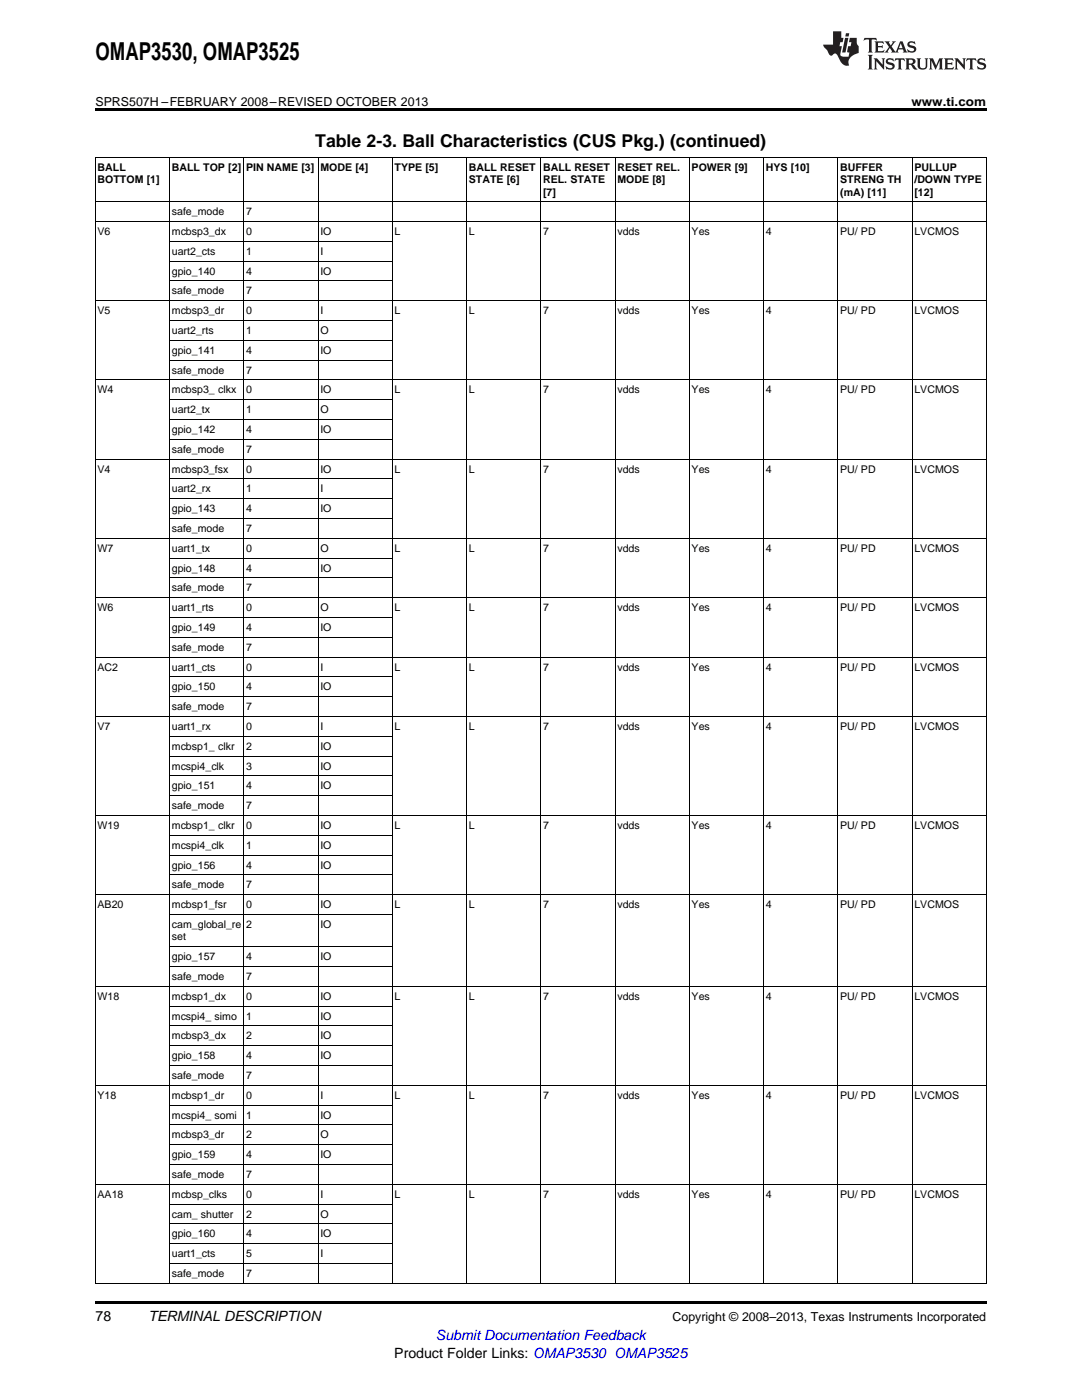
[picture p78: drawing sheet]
<svg xmlns="http://www.w3.org/2000/svg" width="216mm" height="279mm" viewBox="0 0 216 279" stroke-linecap="round" stroke-linejoin="round" font-family="sans-serif">
<defs><g id="words">
<text font-size="4.9" x="19" y="12">OMAP3530, OMAP3525</text>
<text font-size="3.5" x="62.9" y="29.3">Table 2-3. Ball Characteristics (CUS Pkg.) (continued)</text>
<g font-size="2.8">
<text x="19" y="263.6">78</text>
<text x="29.6" y="263.6">TERMINAL DESCRIPTION</text>
<text x="78.7" y="270.9">Product Folder Links: OMAP3530 OMAP3525</text>
</g>
<text font-size="2.8" fill="#00f" x="87" y="267.4">Submit Documentation Feedback</text>
<g font-size="2.5">
<text x="19" y="21.1">SPRS507H –FEBRUARY 2008–REVISED OCTOBER 2013</text>
<text x="181.9" y="21.1">www.ti.com</text>
<text x="134.2" y="263.6">Copyright © 2008–2013, Texas Instruments Incorporated</text>
</g>
<g font-size="2.1">
<text x="19.5" y="34.1">BALL</text>
<text x="34.3" y="34.1">BALL TOP [2]</text>
<text x="49.1" y="34.1">PIN NAME [3]</text>
<text x="63.9" y="34.1">MODE [4]</text>
<text x="78.7" y="34.1">TYPE [5]</text>
<text x="93.6" y="34.1">BALL RESET</text>
<text x="108.4" y="34.1">BALL RESET</text>
<text x="123.2" y="34.1">RESET REL.</text>
<text x="138" y="34.1">POWER [9]</text>
<text x="152.8" y="34.1">HYS [10]</text>
<text x="167.6" y="34.1">BUFFER</text>
<text x="182.5" y="34.1">PULLUP</text>
<text x="19.5" y="36.5">BOTTOM [1]</text>
<text x="93.6" y="36.5">STATE [6]</text>
<text x="108.4" y="36.5">REL. STATE</text>
<text x="108.4" y="39">[7]</text>
<text x="123.2" y="36.5">MODE [8]</text>
<text x="167.6" y="36.5">STRENG TH</text>
<text x="167.6" y="39">(mA) [11]</text>
<text x="182.5" y="36.5">/DOWN TYPE</text>
<text x="182.5" y="39">[12]</text>
<text x="19.5" y="46.9">V6</text>
<text x="34.3" y="43">safe_mode</text>
<text x="34.3" y="46.9">mcbsp3_dx</text>
<text x="49.1" y="43">7</text>
<text x="49.1" y="46.9">0</text>
<text x="63.9" y="46.9">IO</text>
<text x="78.7" y="46.9">L</text>
<text x="93.6" y="46.9">L</text>
<text x="108.4" y="46.9">7</text>
<text x="123.2" y="46.9">vdds</text>
<text x="138" y="46.9">Yes</text>
<text x="152.8" y="46.9">4</text>
<text x="167.6" y="46.9">PU/ PD</text>
<text x="182.5" y="46.9">LVCMOS</text>
<text x="34.3" y="50.9">uart2_cts</text>
<text x="49.1" y="50.9">1</text>
<text x="63.9" y="50.9">I</text>
<text x="34.3" y="54.8">gpio_140</text>
<text x="34.3" y="58.8">safe_mode</text>
<text x="49.1" y="54.8">4</text>
<text x="49.1" y="58.8">7</text>
<text x="63.9" y="54.8">IO</text>
<text x="19.5" y="62.7">V5</text>
<text x="34.3" y="62.7">mcbsp3_dr</text>
<text x="49.1" y="62.7">0</text>
<text x="63.9" y="62.7">I</text>
<text x="78.7" y="62.7">L</text>
<text x="93.6" y="62.7">L</text>
<text x="108.4" y="62.7">7</text>
<text x="123.2" y="62.7">vdds</text>
<text x="138" y="62.7">Yes</text>
<text x="152.8" y="62.7">4</text>
<text x="167.6" y="62.7">PU/ PD</text>
<text x="182.5" y="62.7">LVCMOS</text>
<text x="34.3" y="66.7">uart2_rts</text>
<text x="34.3" y="70.6">gpio_141</text>
<text x="49.1" y="66.7">1</text>
<text x="49.1" y="70.6">4</text>
<text x="63.9" y="66.7">O</text>
<text x="63.9" y="70.6">IO</text>
<text x="34.3" y="74.6">safe_mode</text>
<text x="49.1" y="74.6">7</text>
<text x="19.5" y="78.5">W4</text>
<text x="34.3" y="78.5">mcbsp3_ clkx</text>
<text x="34.3" y="82.5">uart2_tx</text>
<text x="49.1" y="78.5">0</text>
<text x="49.1" y="82.5">1</text>
<text x="63.9" y="78.5">IO</text>
<text x="63.9" y="82.5">O</text>
<text x="78.7" y="78.5">L</text>
<text x="93.6" y="78.5">L</text>
<text x="108.4" y="78.5">7</text>
<text x="123.2" y="78.5">vdds</text>
<text x="138" y="78.5">Yes</text>
<text x="152.8" y="78.5">4</text>
<text x="167.6" y="78.5">PU/ PD</text>
<text x="182.5" y="78.5">LVCMOS</text>
<text x="34.3" y="86.4">gpio_142</text>
<text x="49.1" y="86.4">4</text>
<text x="63.9" y="86.4">IO</text>
<text x="19.5" y="94.3">V4</text>
<text x="34.3" y="90.4">safe_mode</text>
<text x="34.3" y="94.3">mcbsp3_fsx</text>
<text x="49.1" y="90.4">7</text>
<text x="49.1" y="94.3">0</text>
<text x="63.9" y="94.3">IO</text>
<text x="78.7" y="94.3">L</text>
<text x="93.6" y="94.3">L</text>
<text x="108.4" y="94.3">7</text>
<text x="123.2" y="94.3">vdds</text>
<text x="138" y="94.3">Yes</text>
<text x="152.8" y="94.3">4</text>
<text x="167.6" y="94.3">PU/ PD</text>
<text x="182.5" y="94.3">LVCMOS</text>
<text x="34.3" y="98.3">uart2_rx</text>
<text x="49.1" y="98.3">1</text>
<text x="63.9" y="98.3">I</text>
<text x="34.3" y="102.2">gpio_143</text>
<text x="34.3" y="106.2">safe_mode</text>
<text x="49.1" y="102.2">4</text>
<text x="49.1" y="106.2">7</text>
<text x="63.9" y="102.2">IO</text>
<text x="19.5" y="110.1">W7</text>
<text x="34.3" y="110.1">uart1_tx</text>
<text x="49.1" y="110.1">0</text>
<text x="63.9" y="110.1">O</text>
<text x="78.7" y="110.1">L</text>
<text x="93.6" y="110.1">L</text>
<text x="108.4" y="110.1">7</text>
<text x="123.2" y="110.1">vdds</text>
<text x="138" y="110.1">Yes</text>
<text x="152.8" y="110.1">4</text>
<text x="167.6" y="110.1">PU/ PD</text>
<text x="182.5" y="110.1">LVCMOS</text>
<text x="34.3" y="114.1">gpio_148</text>
<text x="34.3" y="118">safe_mode</text>
<text x="49.1" y="114.1">4</text>
<text x="49.1" y="118">7</text>
<text x="63.9" y="114.1">IO</text>
<text x="19.5" y="122">W6</text>
<text x="34.3" y="122">uart1_rts</text>
<text x="34.3" y="125.9">gpio_149</text>
<text x="49.1" y="122">0</text>
<text x="49.1" y="125.9">4</text>
<text x="63.9" y="122">O</text>
<text x="63.9" y="125.9">IO</text>
<text x="78.7" y="122">L</text>
<text x="93.6" y="122">L</text>
<text x="108.4" y="122">7</text>
<text x="123.2" y="122">vdds</text>
<text x="138" y="122">Yes</text>
<text x="152.8" y="122">4</text>
<text x="167.6" y="122">PU/ PD</text>
<text x="182.5" y="122">LVCMOS</text>
<text x="34.3" y="129.9">safe_mode</text>
<text x="49.1" y="129.9">7</text>
<text x="19.5" y="133.8">AC2</text>
<text x="34.3" y="133.8">uart1_cts</text>
<text x="34.3" y="137.8">gpio_150</text>
<text x="49.1" y="133.8">0</text>
<text x="49.1" y="137.8">4</text>
<text x="63.9" y="133.8">I</text>
<text x="63.9" y="137.8">IO</text>
<text x="78.7" y="133.8">L</text>
<text x="93.6" y="133.8">L</text>
<text x="108.4" y="133.8">7</text>
<text x="123.2" y="133.8">vdds</text>
<text x="138" y="133.8">Yes</text>
<text x="152.8" y="133.8">4</text>
<text x="167.6" y="133.8">PU/ PD</text>
<text x="182.5" y="133.8">LVCMOS</text>
<text x="34.3" y="141.7">safe_mode</text>
<text x="49.1" y="141.7">7</text>
<text x="19.5" y="145.7">V7</text>
<text x="34.3" y="145.7">uart1_rx</text>
<text x="34.3" y="149.6">mcbsp1_ clkr</text>
<text x="49.1" y="145.7">0</text>
<text x="49.1" y="149.6">2</text>
<text x="63.9" y="145.7">I</text>
<text x="63.9" y="149.6">IO</text>
<text x="78.7" y="145.7">L</text>
<text x="93.6" y="145.7">L</text>
<text x="108.4" y="145.7">7</text>
<text x="123.2" y="145.7">vdds</text>
<text x="138" y="145.7">Yes</text>
<text x="152.8" y="145.7">4</text>
<text x="167.6" y="145.7">PU/ PD</text>
<text x="182.5" y="145.7">LVCMOS</text>
<text x="34.3" y="153.6">mcspi4_clk</text>
<text x="49.1" y="153.6">3</text>
<text x="63.9" y="153.6">IO</text>
<text x="34.3" y="157.6">gpio_151</text>
<text x="34.3" y="161.5">safe_mode</text>
<text x="49.1" y="157.6">4</text>
<text x="49.1" y="161.5">7</text>
<text x="63.9" y="157.6">IO</text>
<text x="19.5" y="165.5">W19</text>
<text x="34.3" y="165.5">mcbsp1_ clkr</text>
<text x="49.1" y="165.5">0</text>
<text x="63.9" y="165.5">IO</text>
<text x="78.7" y="165.5">L</text>
<text x="93.6" y="165.5">L</text>
<text x="108.4" y="165.5">7</text>
<text x="123.2" y="165.5">vdds</text>
<text x="138" y="165.5">Yes</text>
<text x="152.8" y="165.5">4</text>
<text x="167.6" y="165.5">PU/ PD</text>
<text x="182.5" y="165.5">LVCMOS</text>
<text x="34.3" y="169.4">mcspi4_clk</text>
<text x="34.3" y="173.4">gpio_156</text>
<text x="49.1" y="169.4">1</text>
<text x="49.1" y="173.4">4</text>
<text x="63.9" y="169.4">IO</text>
<text x="63.9" y="173.4">IO</text>
<text x="34.3" y="177.3">safe_mode</text>
<text x="49.1" y="177.3">7</text>
<text x="19.5" y="181.3">AB20</text>
<text x="34.3" y="181.3">mcbsp1_fsr</text>
<text x="34.3" y="185.2">cam_global_re</text>
<text x="49.1" y="181.3">0</text>
<text x="49.1" y="185.2">2</text>
<text x="63.9" y="181.3">IO</text>
<text x="63.9" y="185.2">IO</text>
<text x="78.7" y="181.3">L</text>
<text x="93.6" y="181.3">L</text>
<text x="108.4" y="181.3">7</text>
<text x="123.2" y="181.3">vdds</text>
<text x="138" y="181.3">Yes</text>
<text x="152.8" y="181.3">4</text>
<text x="167.6" y="181.3">PU/ PD</text>
<text x="182.5" y="181.3">LVCMOS</text>
<text x="34.3" y="187.7">set</text>
<text x="34.3" y="191.6">gpio_157</text>
<text x="49.1" y="191.6">4</text>
<text x="63.9" y="191.6">IO</text>
<text x="34.3" y="195.6">safe_mode</text>
<text x="49.1" y="195.6">7</text>
<text x="19.5" y="199.5">W18</text>
<text x="34.3" y="199.5">mcbsp1_dx</text>
<text x="34.3" y="203.5">mcspi4_ simo</text>
<text x="49.1" y="199.5">0</text>
<text x="49.1" y="203.5">1</text>
<text x="63.9" y="199.5">IO</text>
<text x="63.9" y="203.5">IO</text>
<text x="78.7" y="199.5">L</text>
<text x="93.6" y="199.5">L</text>
<text x="108.4" y="199.5">7</text>
<text x="123.2" y="199.5">vdds</text>
<text x="138" y="199.5">Yes</text>
<text x="152.8" y="199.5">4</text>
<text x="167.6" y="199.5">PU/ PD</text>
<text x="182.5" y="199.5">LVCMOS</text>
<text x="34.3" y="207.4">mcbsp3_dx</text>
<text x="49.1" y="207.4">2</text>
<text x="63.9" y="207.4">IO</text>
<text x="34.3" y="211.4">gpio_158</text>
<text x="34.3" y="215.3">safe_mode</text>
<text x="49.1" y="211.4">4</text>
<text x="49.1" y="215.3">7</text>
<text x="63.9" y="211.4">IO</text>
<text x="19.5" y="219.3">Y18</text>
<text x="34.3" y="219.3">mcbsp1_dr</text>
<text x="49.1" y="219.3">0</text>
<text x="63.9" y="219.3">I</text>
<text x="78.7" y="219.3">L</text>
<text x="93.6" y="219.3">L</text>
<text x="108.4" y="219.3">7</text>
<text x="123.2" y="219.3">vdds</text>
<text x="138" y="219.3">Yes</text>
<text x="152.8" y="219.3">4</text>
<text x="167.6" y="219.3">PU/ PD</text>
<text x="182.5" y="219.3">LVCMOS</text>
<text x="34.3" y="223.2">mcspi4_ somi</text>
<text x="34.3" y="227.2">mcbsp3_dr</text>
<text x="49.1" y="223.2">1</text>
<text x="49.1" y="227.2">2</text>
<text x="63.9" y="223.2">IO</text>
<text x="63.9" y="227.2">O</text>
<text x="34.3" y="231.1">gpio_159</text>
<text x="49.1" y="231.1">4</text>
<text x="63.9" y="231.1">IO</text>
<text x="19.5" y="239">AA18</text>
<text x="34.3" y="235.1">safe_mode</text>
<text x="34.3" y="239">mcbsp_clks</text>
<text x="49.1" y="235.1">7</text>
<text x="49.1" y="239">0</text>
<text x="63.9" y="239">I</text>
<text x="78.7" y="239">L</text>
<text x="93.6" y="239">L</text>
<text x="108.4" y="239">7</text>
<text x="123.2" y="239">vdds</text>
<text x="138" y="239">Yes</text>
<text x="152.8" y="239">4</text>
<text x="167.6" y="239">PU/ PD</text>
<text x="182.5" y="239">LVCMOS</text>
<text x="34.3" y="243">cam_ shutter</text>
<text x="49.1" y="243">2</text>
<text x="63.9" y="243">O</text>
<text x="34.3" y="246.9">gpio_160</text>
<text x="34.3" y="250.9">uart1_cts</text>
<text x="49.1" y="246.9">4</text>
<text x="49.1" y="250.9">5</text>
<text x="63.9" y="246.9">IO</text>
<text x="63.9" y="250.9">I</text>
<text x="34.3" y="254.8">safe_mode</text>
<text x="49.1" y="254.8">7</text>
</g>
</g></defs>
<path d="M19 21.6h177.8v.6h-177.8zM19 259.7h177.8v.5h-177.8z" fill="#000"/>
<g fill="none" stroke="#000" stroke-width=".2">
<path d="M19.1 31.4h177.7v224.7h-177.7zM33.8 31.4v224.7M48.7 31.4v224.7M63.5 31.4v224.7M78.3 31.4v224.7M93.1 31.4v224.7M107.9 31.4v224.7M122.7 31.4v224.7M137.6 31.4v224.7M152.4 31.4v224.7M167.2 31.4v224.7M182 31.4v224.7"/>
<path d="M19 44.2h177.8M19 40.3h177.8M33.9 56.1h44.4M33.9 52.1h44.4M33.9 48.2h44.4M19 75.8h177.8M19 60h177.8M33.9 79.8h44.4M33.9 71.9h44.4M33.9 67.9h44.4M33.9 64h44.4M19 91.6h177.8"/>
<path d="M33.9 99.5h44.4M33.9 95.6h44.4M33.9 87.7h44.4M33.9 83.7h44.4M19 119.3h177.8M19 107.4h177.8M33.9 115.3h44.4M33.9 111.4h44.4M33.9 103.5h44.4M19 131.1h177.8M33.9 139h44.4M33.9 135.1h44.4"/>
<path d="M33.9 127.2h44.4M33.9 123.2h44.4M19 143h177.8M33.9 158.8h44.4M33.9 154.9h44.4M33.9 150.9h44.4M33.9 146.9h44.4M19 178.6h177.8M19 162.8h177.8M33.9 174.6h44.4M33.9 170.7h44.4M33.9 166.7h44.4"/>
<path d="M19 196.8h177.8M33.9 192.9h44.4M33.9 188.9h44.4M33.9 182.5h44.4M19 216.6h177.8M33.9 212.6h44.4M33.9 208.7h44.4M33.9 204.7h44.4M33.9 200.8h44.4M19 236.3h177.8M33.9 232.4h44.4M33.9 228.4h44.4"/>
<path d="M33.9 224.5h44.4M33.9 220.5h44.4M33.9 252.1h44.4M33.9 248.2h44.4M33.9 244.2h44.4M33.9 240.3h44.4"/>
</g>
<g fill="#231f20">
<path d="M172.5 7.6l-.1 .5 .4-.2h.6v.1v2.1l-.2 .4h.9l-.2-.4v-2.1l.1-.1h.5l.5 .2-.2-.5zM174.5 8.3l.2 .3v1.5l-.2 .4h1.8l.2-.6a1.04 1.04 0 0 1-1.3 .2v-.7h.6l.3 .2v-.6l-.3 .2h-.6v-.6l.8-.1 .4 .3-.2-.5zM176.5 8.3l.9 1.1-.9 1.1h.8l-.2-.2 .4-.7 .5 .7-.2 .2h1.5l-.2-.2 .2-.4h.9l.1 .4-.2 .2h1l-.3-.3-.7-1.9h-.5l-.9 2-.8-1 .9-1h-.8l.1 .3-.4 .5-.3-.6 .1-.2zM179.7 8.6l.4 1h-.7zM181.3 8.4a.63 .63 0 0 0-.2 .7 .63 .63 0 0 0 .6 .4l.6 .2 .1 .2a.75 .75 0 0 1-.7 .4 .75 .75 0 0 1-.6-.5l.1 .7 .1-.1a1.11 1.11 0 0 0 1.5-.6 1.13 1.13 0 0 0-1.2-.8l-.1-.4a1.04 1.04 0 0 1 1.2 .2l-.2-.5-.2 .1-.4-.2zM173.2 10.9l.2 .4v2.2l-.2 .4h1l-.3-.4v-2.2l.3-.4zM174.3 11.6l.3 .4v1.5l-.3 .4h.8l-.2-.4v-1.3l1.5 1.7v-1.9l.2-.4h-.7l.2 .4v.9l-1.1-1.3zM177 11.8a.62 .62 0 0 0-.2 .7 .62 .62 0 0 0 .6 .4l.6 .1 .1 .3a.76 .76 0 0 1-.7 .3 .76 .76 0 0 1-.7-.4l.2 .7 .1-.1a1.11 1.11 0 0 0 1.5-.6 1.13 1.13 0 0 0-1.2-.8l-.1-.4a1.04 1.04 0 0 1 1.2 .2l-.2-.6-.2 .1-.5-.1zM178.7 11.6l-.2 .6a.61 .61 0 0 1 .8-.3v1.6l-.2 .4h.9l-.2-.4v-1.6a.63 .63 0 0 1 .7 .3l-.1-.6zM180.6 11.6l.3 .4v1.5l-.3 .4h1l-.2-.2-.1-.8 .6 .2a.76 .76 0 0 0 1.2 .7l-1-1a.58 .58 0 0 0 .6-.5 .58 .58 0 0 0-.5-.6zM181.4 11.9h.1a.45 .45 0 0 1 .5 .1 .45 .45 0 0 1 .1 .5l-.8 .2zM182.9 11.6l.2 .2a2.17 2.17 0 0 0 .3 1.9 .99 .99 0 0 0 1.6-.6v-1.1l.2-.4h-.7l.2 .2a1.92 1.92 0 0 1-.2 1.8 .6 .6 0 0 1-.9-.5v-1.1l.2-.4zM185.4 11.6l.2 .4v1.5l-.2 .4h.7l-.2-.4v-1.4l.8 1.8 .8-1.8v1.4l-.2 .4h.9l-.2-.4v-1.5l.2-.4h-.8l-.6 1.5-.6-1.5zM188.4 11.6l.2 .4v1.5l-.2 .4h1.8l.1-.6a1.04 1.04 0 0 1-1.2 .1v-.6h.5l.4 .2v-.6l-.4 .2h-.5v-.7h.8l.3 .3-.1-.6zM190.5 11.6l.2 .4v1.5l-.2 .4h.7l-.2-.4v-1.3l1.5 1.7v-1.9l.2-.4h-.7l.2 .4v.9l-1.1-1.3zM192.9 11.6l-.1 .6a.61 .61 0 0 1 .7-.3l.1 1.6-.3 .4h1l-.3-.4 .1-1.6a.63 .63 0 0 1 .7 .3l-.1-.6zM195.2 11.8a.62 .62 0 0 0-.2 .7 .62 .62 0 0 0 .6 .4l.6 .1 .1 .3a.76 .76 0 0 1-.7 .3 .76 .76 0 0 1-.6-.4l.1 .7 .1-.1a1.11 1.11 0 0 0 1.6-.6 1.13 1.13 0 0 0-1.3-.8l-.1-.4a1.04 1.04 0 0 1 1.2 .2l-.1-.6-.2 .1-.5-.1z"/>
<path d="M166.2 6.3v2.6h-1.9v.4l.8 .9a.91 .91 0 0 0 1 .8 .56 .56 0 0 1 .5-.3 .56 .56 0 0 1 .5 .3l.4 .8a1.53 1.53 0 0 0 1.9 1.2 1.54 1.54 0 0 1 1-2.1l.9-.3v-1.4a1.52 1.52 0 0 1-.4-1.6h-1.3l-.2 .8h.5l-.2 .8h-.5l-.1 1v.2l.4 .1-.2 .8a1.93 1.93 0 0 1-1.6-.3l.3-1.8h-.5l.2-.8h.4l.2-.8h-.4v-1.3zM168.6 7.6l-.6 2.9h.7l.6-2.9zM168.8 6.6l-.1 .7h.6l.2-.7z"/>
</g>
<use href="#words"/>
</svg>
